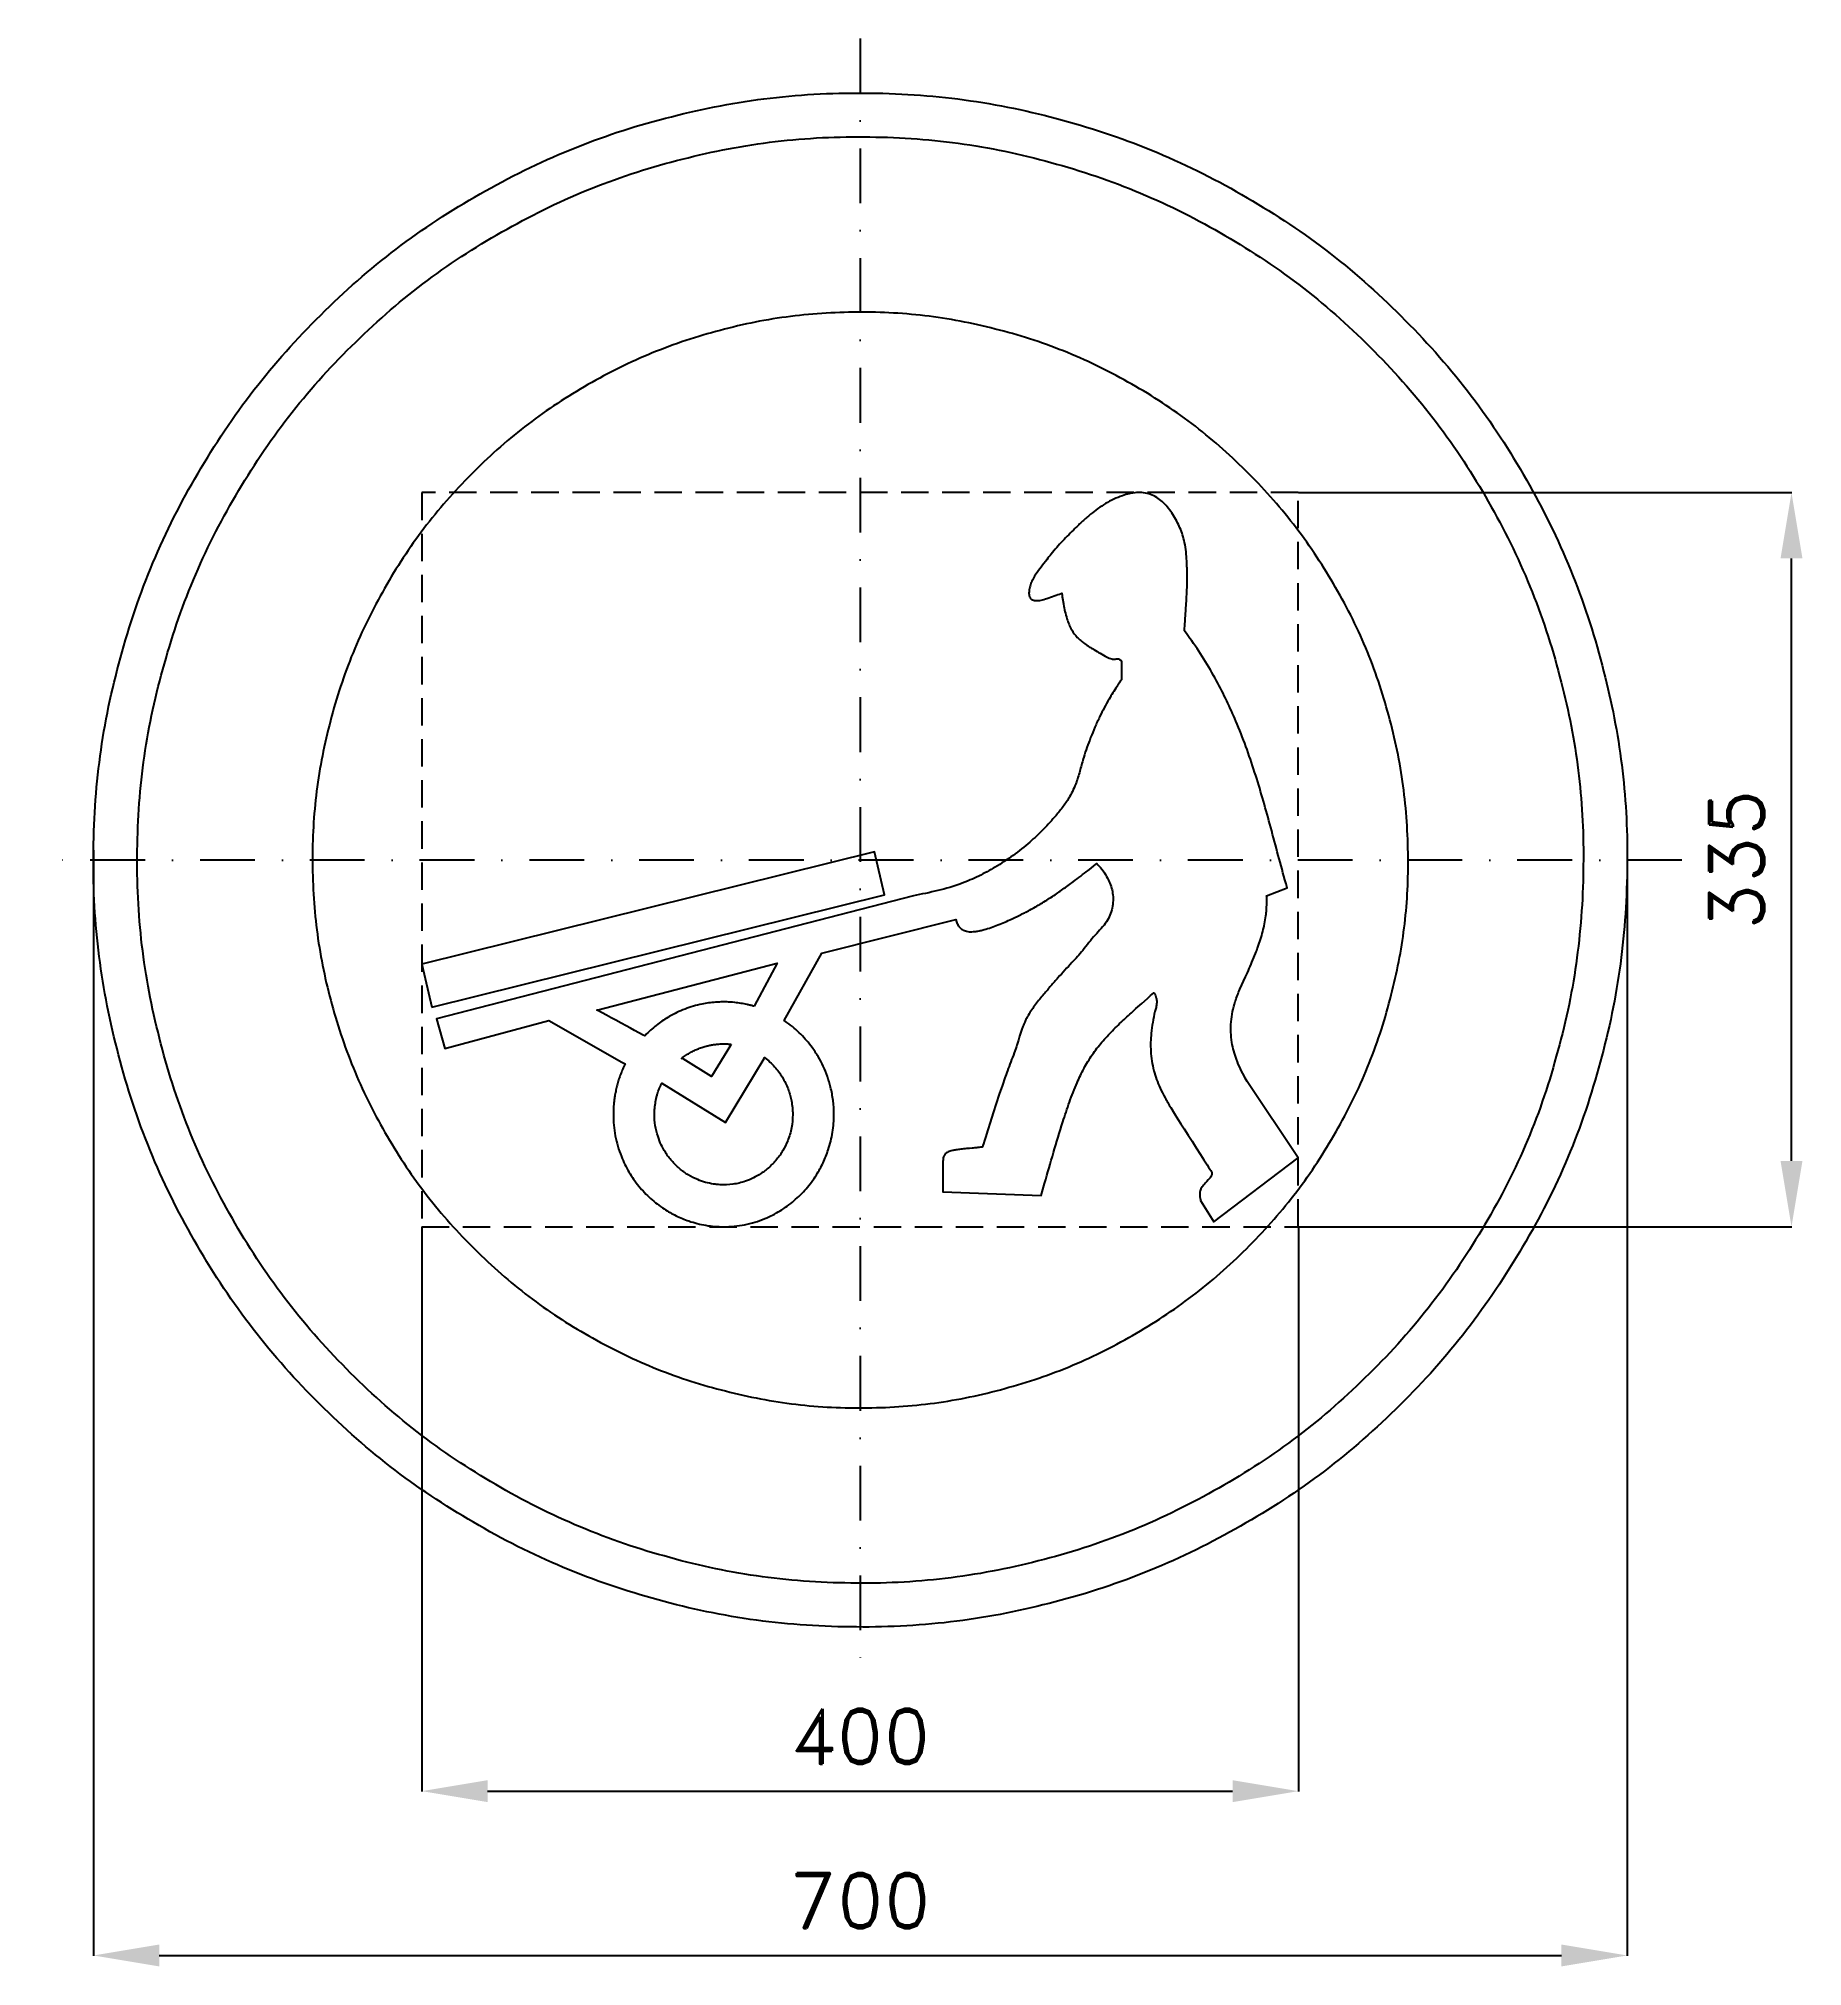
# Model space of a CAD drawing. Header units: millimetres. Extents: x -375 to 430, y -505 to 375.
import ezdxf

# ---------------------------------------------------------------- set-up
doc = ezdxf.new("R2010")
doc.units = ezdxf.units.MM
doc.header["$LTSCALE"] = 5
doc.linetypes.add('ČERCHOVANÁX2', pattern=[2, 1, -0.5, 0, -0.5])
doc.linetypes.add('ČÁRKOVANÁX2', pattern=[1.5, 1, -0.5])
doc.layers.add('Kóty', color=2, linetype='Continuous')
doc.layers.add('Značka', color=7, linetype='Continuous')
doc.styles.get("Standard").update_dxf_attribs({"font": 'romand.shx', "height": 25})
doc.dimstyles.get("Standard").update_dxf_attribs({"dimtxt": 25, "dimasz": 30, "dimexe": 0.18, "dimexo": 0.0625, "dimgap": 12.5, "dimtad": 1, "dimdec": 0, "dimzin": 0, "dimdsep": 46, "dimtxsty": 'Standard', "dimcen": 0.09, "dimadec": 0, "dimazin": 0, "dimtfac": 1, "dimtdec": 0, "dimtofl": 0, "dimtmove": 0, "dimatfit": 3, "dimfxl": 1, "dimtolj": 1, "dimtzin": 0, "dimarcsym": 0})

msp = doc.modelspace()

# ---------------------------------------------------------------- blocks, each defined once
blk = doc.blocks.new('*D2')
at = {"layer": 'Defpoints', "color": 0, "transparency": 16777216}
for p in [(-349.92, 4.7), (350.05, 0.12), (350.05, -499.82)]:
    blk.add_point(p, dxfattribs=at)
at = {"layer": 'Kóty', "color": 0, "lineweight": -2, "transparency": 16777216}
for p, q in [((-349.92, 4.64), (-349.92, -500)), ((350.05, 0.06), (350.05, -500)), ((-319.92, -499.82), (320.05, -499.82))]:
    blk.add_line(p, q, dxfattribs=at)
at = {"layer": 'Kóty', "color": 0, "transparency": 16777216}
for points in [[(-319.92, -494.82), (-319.92, -504.82), (-349.92, -499.82)], [(320.05, -494.82), (320.05, -504.82), (350.05, -499.82)]]:
    blk.add_solid(points, dxfattribs=at)
at = {"layer": 'Kóty', "color": 0, "transparency": 16777216, "insert": (0.06, -474.82), "char_height": 25, "attachment_point": 5}
blk.add_mtext('\\A1;700', dxfattribs=at)
blk = doc.blocks.new('*D3')
at = {"layer": 'Defpoints', "color": 0, "transparency": 16777216}
for p in [(199.9, 167.78), (425.04, 167.78), (199.9, -167.22)]:
    blk.add_point(p, dxfattribs=at)
at = {"layer": 'Kóty', "color": 0, "lineweight": -2, "transparency": 16777216}
for p, q in [((199.97, 167.78), (425.22, 167.78)), ((425.04, -137.22), (425.04, 137.78)), ((199.97, -167.22), (425.22, -167.22))]:
    blk.add_line(p, q, dxfattribs=at)
at = {"layer": 'Kóty', "color": 0, "transparency": 16777216}
for points in [[(420.04, 137.78), (430.04, 137.78), (425.04, 167.78)], [(420.04, -137.22), (430.04, -137.22), (425.04, -167.22)]]:
    blk.add_solid(points, dxfattribs=at)
at = {"layer": 'Kóty', "color": 0, "transparency": 16777216, "insert": (400.04, 0.28), "char_height": 25, "attachment_point": 5, "rotation": 90}
blk.add_mtext('\\A1;335', dxfattribs=at)
blk = doc.blocks.new('*D4')
at = {"layer": 'Defpoints', "color": 0, "transparency": 16777216}
for p in [(-200.1, -167.22), (199.97, -167.22), (199.97, -424.82)]:
    blk.add_point(p, dxfattribs=at)
at = {"layer": 'Kóty', "color": 0, "lineweight": -2, "transparency": 16777216}
for p, q in [((-200.1, -167.29), (-200.1, -425)), ((199.97, -167.29), (199.97, -425)), ((-170.1, -424.82), (169.97, -424.82))]:
    blk.add_line(p, q, dxfattribs=at)
at = {"layer": 'Kóty', "color": 0, "transparency": 16777216}
for points in [[(-170.1, -419.82), (-170.1, -429.82), (-200.1, -424.82)], [(169.97, -419.82), (169.97, -429.82), (199.97, -424.82)]]:
    blk.add_solid(points, dxfattribs=at)
at = {"layer": 'Kóty', "color": 0, "transparency": 16777216, "insert": (-0.06, -399.82), "char_height": 25, "attachment_point": 5}
blk.add_mtext('\\A1;400', dxfattribs=at)

# ---------------------------------------------------------------- dimensions: what is measured, and where the dimension line sits
at = {"layer": 'Kóty'}
dim = msp.add_linear_dim(base=(425.04, 167.78), p1=(199.9, -167.22), p2=(199.9, 167.78), angle=90, dimstyle='Standard', dxfattribs=at)
dim.commit()
dim.dimension.update_dxf_attribs({"geometry": '*D3', "text_midpoint": (400.04, 0.28)})
for base, p1, p2, picture, middle in [((350.05, -499.82), (-349.92, 4.7), (350.05, 0.12), '*D2', (0.06, -474.82)), ((199.97, -424.82), (-200.1, -167.22), (199.97, -167.22), '*D4', (-0.06, -399.82))]:
    dim = msp.add_linear_dim(base=base, p1=p1, p2=p2, dimstyle='Standard', dxfattribs=at)
    dim.commit()
    dim.dimension.update_dxf_attribs({"geometry": picture, "text_midpoint": middle})

# ---------------------------------------------------------------- linework, layer by layer
at = {"layer": 'Značka', "color": 6, "linetype": 'ČERCHOVANÁX2', "lineweight": 25, "ltscale": 5}
for p, q in [((0, 375), (0, -375)), ((375, 0), (-375, 0))]:
    msp.add_line(p, q, dxfattribs=at)
at = {"layer": 'Značka', "color": 5}
for points in [[(350.05, 0.12), (350.04, -2.17), (350.02, -4.46, -0.032168), (346.54, -50.09, -0.035723), (336.91, -94.89, -0.036667), (321.88, -138.14, -0.034754), (300.84, -178.83, -0.034039), (275.01, -216.66, -0.034453), (244.28, -250.59, -0.03456), (209.56, -280.44, -0.034426), (171.07, -305.25, -0.034389), (129.8, -325.1, -0.034418), (86.2, -339.11, -0.034424), (41.21, -347.61, -0.034417), (-4.53, -349.85, -0.034416), (-50.19, -346.41, -0.034417), (-94.95, -336.74, -0.034417), (-138.17, -321.6, -0.034417), (-178.9, -300.67, -0.034417), (-216.73, -274.86, -0.034417), (-250.66, -244.11, -0.034417), (-280.51, -209.39, -0.034417), (-305.32, -170.9, -0.034417), (-325.17, -129.63, -0.034417), (-339.18, -86.04, -0.034417), (-347.67, -41.04, -0.034417), (-349.92, 4.7, -0.034417), (-346.48, 50.36, -0.034417), (-336.81, 95.12, -0.034417), (-321.67, 138.34, -0.034417), (-300.74, 179.07, -0.034417), (-274.93, 216.89, -0.034416), (-244.18, 250.82, -0.034418), (-209.45, 280.68, -0.034417), (-170.97, 305.49, -0.034415), (-129.7, 325.34, -0.034415), (-86.1, 339.35, -0.034415), (-41.11, 347.84, -0.034416), (4.63, 350.09, -0.034417), (50.29, 346.65, -0.034417), (95.05, 336.98, -0.034417), (138.27, 321.83, -0.034417), (179, 300.91, -0.034417), (216.82, 275.1, -0.034407), (250.76, 244.35, -0.034414), (280.62, 209.62, -0.034488), (305.42, 171.14, -0.034419), (325.25, 129.88, -0.034077), (339.28, 86.27, -0.03279), (347.56, 43.5, -0.034265), (350.05, 0.12)], [(148.01, 104.69), (148.04, 105.28), (148.07, 105.86, -0.00337), (148.32, 110.02), (148.6, 114.18, 0.001966), (148.86, 118.27, 0.003701), (149.08, 122.37, 0.006275), (149.23, 126.55, 0.009483), (149.25, 130.74, 0.008077), (149.15, 134.12, 0.006242), (148.96, 137.5, 0.013919), (148.58, 141.78, 0.028713), (147.83, 146, 0.052185), (145.6, 152.49, 0.042453), (142.18, 158.5, 0.02627), (140.17, 161.25, 0.040753), (137.82, 163.69, 0.046211), (135.32, 165.57, 0.05361), (132.51, 166.91, 0.056399), (129.36, 167.68, 0.050057), (126.11, 167.77, 0.042741), (122.83, 167.3, 0.029267), (119.64, 166.37, 0.051651), (112, 162.79, 0.040364), (105.14, 157.88, 0.016243), (101.48, 154.71, 0.007617), (97.99, 151.37, 0.003937), (95.16, 148.56, 0.00646), (92.38, 145.69, 0.008923), (89.69, 142.74, 0.01145), (87.13, 139.69, 0.006578), (85.15, 137.17), (83.19, 134.62, 0.01051), (80.74, 131.36, 0.043328), (78.65, 127.87, 0.035506), (77.75, 125.71, 0.039155), (77.18, 123.44, 0.022372), (77.05, 122.54, 0.034877), (77.03, 121.62, 0.032492), (77.09, 121.01, 0.043451), (77.25, 120.42, 0.03626), (77.41, 120.03, 0.041468), (77.64, 119.67, 0.041912), (77.9, 119.36, 0.041994), (78.22, 119.1, 0.040778), (78.58, 118.88, 0.033937), (78.98, 118.72, 0.04021), (79.57, 118.56, 0.031473), (80.19, 118.49, 0.0226), (80.77, 118.48), (81.35, 118.52, 0.027185), (82.59, 118.69, 0.027556), (83.8, 119), (84.52, 119.24), (85.24, 119.5), (86.07, 119.79), (86.89, 120.07), (87.73, 120.37), (88.56, 120.66), (89.39, 120.95), (90.22, 121.24), (90.98, 121.51), (91.75, 121.78), (91.87, 121.82), (91.98, 121.86), (92.11, 120.97), (92.24, 120.08, 0.003521), (92.5, 118.46, 0.003752), (92.79, 116.84, 0.012211), (93.46, 113.52, 0.020369), (94.36, 110.24, 0.024945), (95.3, 107.61, 0.035429), (96.55, 105.12, 0.030647), (97.72, 103.35, 0.030336), (99.1, 101.73, 0.02797), (100.69, 100.24, 0.021081), (102.42, 98.9, 0.015188), (104.53, 97.48, 0.004546), (106.68, 96.16, 0.004089), (109.54, 94.44, 0.013987), (112.48, 92.82, 0.02208), (113.64, 92.26, 0.054945), (114.84, 91.89, 0.039108), (115.57, 91.81, 0.029672), (116.33, 91.83, -0.017608), (117.39, 91.91, -0.136686), (118.36, 91.69, -0.109716), (118.89, 91.26, -0.100074), (119.22, 90.63, -0.049027), (119.29, 90.28, -0.027423), (119.31, 89.91, -0.024382), (119.25, 88.82, 0.024501), (119.19, 87.74, 0.01476), (119.2, 87.22), (119.23, 86.71, -0.014317), (119.23, 85.62), (119.21, 84.53, 0.008347), (119.2, 83.55, 0.013352), (119.24, 82.57), (119.24, 82.5), (119.25, 82.42, 0.000812), (118.16, 80.8, 0.002662), (117.07, 79.16, 0.006039), (115.31, 76.4, 0.006642), (113.62, 73.58, 0.010145), (111.36, 69.57, 0.011132), (109.28, 65.46, 0.011321), (107.14, 60.76, 0.007846), (105.18, 55.98, 0.008445), (103.49, 51.52, 0.014046), (102, 46.99, 0.006609), (100.42, 41.31, -0.021804), (98.67, 35.69, -0.022986), (97.27, 32.26, -0.024158), (95.57, 28.97, -0.029241), (92.67, 24.58, -0.016909), (89.37, 20.46, -0.018748), (83.63, 14.14, -0.02106), (77.42, 8.31, -0.024458), (69.77, 2.23, -0.022484), (61.57, -3.13, -0.021441), (54.1, -7.22, -0.027217), (46.3, -10.57, -0.030344), (35.43, -13.84, -0.010008), (24.27, -16.23), (-193.44, -72.37), (-189.61, -85.88), (-142.08, -73.19), (-108.73, -92.17), (-107.3, -92.96), (-107.45, -93.27), (-107.61, -93.58, 0.012198), (-108.61, -95.81, 0.012914), (-109.5, -98.08, 0.012426), (-110.27, -100.31, 0.012058), (-110.92, -102.57, 0.012128), (-111.48, -104.88, 0.01218), (-111.93, -107.22, 0.009837), (-112.22, -109.13, 0.009668), (-112.43, -111.05, 0.012182), (-112.6, -113.49, 0.011851), (-112.66, -115.95, 0.047359), (-111.78, -125.72, 0.051994), (-109, -135.14, 0.042916), (-105.57, -142.24, 0.040254), (-101.02, -148.69, 0.039169), (-95.66, -154.36, 0.040712), (-89.47, -159.11, 0.033407), (-84.03, -162.23, 0.033112), (-78.22, -164.61, 0.042496), (-70.4, -166.6, 0.043016), (-62.34, -167.23, 0.051497), (-52.73, -166.34, 0.052136), (-43.52, -163.5, 0.042154), (-36.53, -159.98, 0.040374), (-30.22, -155.37, 0.039642), (-24.64, -149.89, 0.040127), (-20.01, -143.6, 0.032712), (-16.93, -138.04, 0.032097), (-14.61, -132.13, 0.041107), (-12.65, -124.14, 0.041861), (-12.03, -115.95, 0.032274), (-12.38, -109.68, 0.031915), (-13.53, -103.53, 0.025621), (-14.97, -98.67, 0.025552), (-16.89, -93.99, 0.025235), (-19.2, -89.58, 0.025676), (-21.95, -85.43, 0.020212), (-24.39, -82.33, 0.019405), (-27.08, -79.43, 0.021345), (-30.14, -76.57, 0.024071), (-33.44, -74.01), (-34.05, -73.58), (-34.65, -73.16), (-17.57, -42.35), (43.68, -27.05), (43.74, -27.31), (43.82, -27.57, 0.026928), (44.16, -28.56, 0.035165), (44.62, -29.49, 0.032913), (45.07, -30.19, 0.037091), (45.61, -30.82, 0.041928), (46.29, -31.41, 0.042075), (47.05, -31.87, 0.045063), (48.03, -32.27, 0.036373), (49.05, -32.5, 0.036078), (50.36, -32.62, 0.026005), (51.68, -32.57, 0.027684), (53.72, -32.3, 0.016779), (55.73, -31.85, 0.029742), (62.1, -29.81, 0.015667), (68.26, -27.19, 0.007871), (72.84, -25.05, 0.010373), (77.33, -22.74, 0.012805), (82.59, -19.75, 0.010564), (87.7, -16.51, 0.008353), (92.53, -13.22, 0.006793), (97.25, -9.79, 0.003796), (100.65, -7.21, 0.002504), (104.03, -4.6), (105.35, -3.55), (106.68, -2.51), (107.34, -1.99), (107.99, -1.47), (108.52, -2.04), (109.04, -2.62, -0.031545), (111.43, -5.69, -0.040962), (113.36, -9.07, -0.037922), (114.52, -11.94, -0.041838), (115.21, -14.96, -0.048067), (115.41, -18.42, -0.046095), (114.97, -21.87, -0.045664), (114, -25.1, -0.051517), (112.44, -28.05, -0.042729), (109.97, -31.17, 0.004309), (107.25, -34.11, 0.018203), (104.37, -37.6, -0.007965), (101.58, -41.14, -0.012707), (99.16, -43.94, -0.00352), (96.64, -46.67, 0.002116), (93.41, -50.16, 0.003575), (90.23, -53.69, 0.004216), (87.01, -57.35, 0.003729), (83.85, -61.07, 0.012997), (80.06, -65.78, 0.030703), (76.7, -70.78, 0.012981), (75.85, -72.28, 0.016503), (75.1, -73.82, 0.0133), (74.52, -75.2, 0.007937), (74, -76.6, 0.006074), (73.37, -78.43), (72.78, -80.28), (72.22, -82.11), (71.65, -83.93, -0.006232), (70.99, -85.92), (70.28, -87.9, -0.004322), (68.72, -92.01, 0.004117), (67.16, -96.11, 0.005215), (65.99, -99.36), (64.88, -102.64), (63.49, -106.78), (62.13, -110.94), (60.74, -115.28), (59.37, -119.62), (58.28, -123.07), (57.18, -126.52), (56.72, -127.96), (56.26, -129.4), (56.03, -130.13), (55.79, -130.87), (55.59, -130.9), (55.39, -130.93, -0.005374), (54.28, -131.07, -0.004484), (53.16, -131.2, -0.003077), (52.14, -131.3, -0.001673), (51.11, -131.39), (49.83, -131.5, 0.001226), (48.54, -131.61, 0.003219), (47.21, -131.74, 0.005162), (45.89, -131.89, 0.004553), (44.85, -132.03, 0.003521), (43.8, -132.18, 0.005177), (42.93, -132.32, 0.011046), (42.06, -132.49, 0.023021), (41.07, -132.75, 0.037097), (40.11, -133.12, 0.040469), (39.43, -133.51, 0.055739), (38.83, -134.02, 0.050237), (38.43, -134.52, 0.049663), (38.14, -135.09, 0.044788), (37.94, -135.73, 0.026809), (37.83, -136.4, 0.017125), (37.77, -137.22), (37.75, -138.05), (37.75, -151.34), (82.61, -152.96), (83.4, -150.2), (84.19, -147.44, -0.00169), (88.24, -133.41, -0.005529), (92.49, -119.44, -0.009468), (95.48, -110.4, -0.018661), (98.98, -101.54, -0.021222), (102.15, -94.95, -0.028462), (105.94, -88.72, -0.027247), (110.29, -83.04, -0.018588), (115.15, -77.77, -0.011599), (120.41, -72.65, -0.005186), (125.83, -67.72), (128.47, -65.36), (131.11, -63.01), (132.56, -61.73), (134.01, -60.45), (134.08, -60.54), (134.14, -60.64, -0.027495), (134.48, -61.18, -0.027373), (134.76, -61.75), (134.97, -62.3), (135.12, -62.86, -0.024616), (135.26, -63.56), (135.32, -64.27), (135.33, -64.95), (135.28, -65.64), (135.22, -66.13), (135.14, -66.61), (135.1, -66.79), (135.06, -66.98), (135.03, -67.06), (135.01, -67.15), (134.77, -68.11), (134.53, -69.06, 0.016359), (133.49, -74, 0.020911), (132.83, -79, 0.019694), (132.57, -83.06, 0.021542), (132.64, -87.13, 0.025442), (133.11, -91.62, 0.026838), (134.04, -96.03, 0.02428), (135.29, -100.05, 0.021209), (136.9, -103.94, 0.019404), (139.16, -108.43, 0.011019), (141.7, -112.77), (143.35, -115.44), (145.02, -118.1), (146.41, -120.3), (147.81, -122.51), (149.65, -125.38), (151.48, -128.25), (153.41, -131.27), (155.34, -134.29), (156.87, -136.66), (158.35, -139.05), (158.95, -140.05), (159.59, -141.02), (159.99, -141.6, -0.045039), (160.32, -142.22), (160.43, -142.52), (160.49, -142.82), (160.49, -143.17), (160.43, -143.51, -0.047616), (160.24, -144.01), (159.99, -144.48, -0.032432), (159.47, -145.21), (158.88, -145.88), (158.21, -146.58), (157.54, -147.27), (157.07, -147.77), (156.62, -148.28, 0.029326), (156.02, -149.09, 0.040974), (155.54, -149.97), (155.35, -150.43), (155.2, -150.92), (155.06, -151.54), (154.99, -152.18), (154.97, -152.85), (155.02, -153.52), (155.13, -154.27), (155.31, -155.01), (155.34, -155.11), (155.38, -155.22), (161.36, -165.01), (199.9, -135.73), (176.68, -100.98), (176.21, -100.2), (175.76, -99.41, -0.020094), (173.54, -95.21, -0.025122), (171.72, -90.83, -0.024276), (170.5, -87.01, -0.026324), (169.67, -83.1, -0.031713), (169.19, -78.43, -0.031096), (169.3, -73.74, -0.030914), (169.93, -69.06, -0.030861), (171.13, -64.5, -0.027568), (173.34, -58.82), (175.88, -53.26, 0.006392), (177.59, -49.39, 0.00425), (179.22, -45.49), (180.39, -42.58, 0.006618), (181.5, -39.64, 0.010906), (182.7, -36.11, 0.013644), (183.73, -32.52, 0.015759), (184.55, -28.95, 0.017743), (185.13, -25.34, 0.014321), (185.42, -22.55, 0.014136), (185.54, -19.74), (185.56, -18.58), (185.54, -17.42), (185.52, -16.83), (185.5, -16.23), (194.85, -12.55), (194.34, -10.7), (193.82, -8.86, -0.002368), (190.37, 3.83, 0.001246), (186.95, 16.54, 0.004371), (183.63, 28.42, 0.007412), (180.03, 40.22, 0.010467), (176.03, 51.96, 0.013457), (171.47, 63.49, 0.012502), (167.28, 72.8, 0.012849), (162.62, 81.89, 0.015615), (156.88, 91.79, 0.017745), (150.49, 101.28, 0.002695), (149.26, 102.99), (148.01, 104.69)], [(-48.43, -66.65), (-48.63, -66.59), (-48.83, -66.54, 0.007636), (-50.24, -66.15, 0.008202), (-51.66, -65.82, 0.007857), (-53.02, -65.53, 0.007462), (-54.4, -65.29, 0.007441), (-55.8, -65.08, 0.007847), (-57.2, -64.92), (-58.33, -64.81), (-59.47, -64.73, 0.006404), (-60.69, -64.68, 0.0074), (-61.91, -64.65), (-62.13, -64.65), (-62.34, -64.65), (-62.97, -64.66), (-63.6, -64.67, 0.007117), (-64.86, -64.71, 0.006527), (-66.11, -64.79, 0.015872), (-69.17, -65.12, 0.016613), (-72.21, -65.64, 0.022077), (-76.13, -66.6, 0.021695), (-79.95, -67.9, 0.021276), (-83.62, -69.46, 0.021365), (-87.13, -71.34, 0.0167), (-89.82, -73.01, 0.015785), (-92.4, -74.86, 0.017236), (-95.02, -76.98, 0.019346), (-97.47, -79.28), (-97.89, -79.7), (-98.3, -80.13), (-98.64, -79.95), (-98.98, -79.76), (-100.97, -78.69), (-102.95, -77.62), (-104.87, -76.59), (-106.79, -75.56), (-109.15, -74.3), (-111.5, -73.03), (-113.67, -71.86), (-115.85, -70.69), (-117.78, -69.65), (-119.72, -68.61), (-119.96, -68.48), (-120.2, -68.35), (-37.96, -46.96), (-48.43, -66.65)], [(-58.9, -83.97), (-59.22, -84.57), (-67.84, -98.66), (-80.75, -90.69), (-81.51, -90.43), (-81.27, -90.24), (-81.03, -90.06, -0.017292), (-79.29, -88.83, -0.018407), (-77.46, -87.73, -0.017884), (-75.66, -86.79, -0.017285), (-73.79, -85.98, -0.017432), (-71.85, -85.27, -0.01785), (-69.87, -84.71, -0.014434), (-68.24, -84.34, -0.013813), (-66.59, -84.07, -0.017791), (-64.47, -83.85, -0.019198), (-62.34, -83.78), (-61.93, -83.78), (-61.51, -83.79), (-61.16, -83.8), (-60.82, -83.82), (-60.47, -83.84), (-60.13, -83.86), (-59.86, -83.88), (-59.58, -83.91), (-59.29, -83.93), (-59, -83.96), (-58.95, -83.97), (-58.9, -83.97)], [(-43.86, -90.47), (-43.64, -90.08), (-43.29, -90.34), (-42.95, -90.61, -0.025086), (-40.64, -92.63, -0.025952), (-38.54, -94.88, -0.02489), (-36.73, -97.19, -0.02399), (-35.15, -99.68, -0.024022), (-33.77, -102.32, -0.024415), (-32.66, -105.08, -0.019919), (-31.93, -107.39, -0.019571), (-31.39, -109.75, -0.024758), (-30.94, -112.83, -0.024425), (-30.8, -115.95, -0.048375), (-31.35, -122.08, -0.05127), (-33.1, -127.98, -0.041949), (-35.25, -132.43, -0.040096), (-38.1, -136.47, -0.039307), (-41.46, -140.03, -0.04074), (-45.34, -143, -0.033387), (-48.75, -144.96, -0.032663), (-52.39, -146.45, -0.048588), (-58.07, -147.84, -0.05246), (-63.9, -148.06, -0.014074), (-65.43, -147.95, -0.012667), (-66.95, -147.76, -0.030127), (-70.61, -146.98, -0.031929), (-74.15, -145.76, -0.042146), (-78.53, -143.56, -0.040941), (-82.49, -140.66, -0.040351), (-85.99, -137.23, -0.040299), (-88.89, -133.28, -0.032612), (-90.82, -129.8, -0.031868), (-92.28, -126.09, -0.041132), (-93.51, -121.08, -0.043118), (-93.89, -115.95, -0.015428), (-93.85, -114.12, -0.014328), (-93.69, -112.31, -0.011508), (-93.49, -110.84, -0.012018), (-93.23, -109.37, -0.011869), (-92.9, -107.94, -0.01129), (-92.51, -106.53, -0.019068), (-91.74, -104.26, -0.021854), (-90.8, -102.07), (-90.7, -101.88), (-90.61, -101.68), (-61.45, -119.7), (-43.86, -90.47)]]:
    msp.add_lwpolyline(points, format="xyb", dxfattribs=at)
at = {"layer": 'Značka', "color": 1}
for points in [[(330.05, 0.12), (330.04, -2.04), (330.02, -4.2, -0.032166), (326.74, -47.22, -0.035722), (317.66, -89.46, -0.036665), (303.49, -130.24, -0.034754), (283.65, -168.61, -0.034039), (259.3, -204.27, -0.034453), (230.32, -236.26, -0.03456), (197.59, -264.41, -0.034426), (161.29, -287.8, -0.034389), (122.38, -306.52, -0.034418), (81.28, -319.73, -0.034424), (38.85, -327.74, -0.034417), (-4.27, -329.85, -0.034416), (-47.32, -326.61, -0.034417), (-89.53, -317.49, -0.034417), (-130.27, -303.21, -0.034416), (-168.68, -283.49, -0.034417), (-204.34, -259.15, -0.034417), (-236.33, -230.15, -0.034417), (-264.48, -197.41, -0.034417), (-287.87, -161.13, -0.034417), (-306.59, -122.22, -0.034417), (-319.8, -81.11, -0.034417), (-327.8, -38.69, -0.034417), (-329.92, 4.44, -0.034417), (-326.68, 47.49, -0.034417), (-317.56, 89.69, -0.034417), (-303.28, 130.44, -0.034416), (-283.55, 168.85, -0.034417), (-259.22, 204.51, -0.034418), (-230.22, 236.5, -0.034417), (-197.48, 264.65, -0.034415), (-161.2, 288.04, -0.034416), (-122.29, 306.76, -0.034417), (-81.18, 319.96, -0.034418), (-38.75, 327.97, -0.034417), (4.37, 330.09, -0.034417), (47.42, 326.84, -0.034417), (89.62, 317.73, -0.034415), (130.37, 303.45, -0.034416), (168.78, 283.72, -0.034418), (204.44, 259.39, -0.034406), (236.43, 230.39, -0.034413), (264.58, 197.65, -0.034487), (287.97, 161.36, -0.034418), (306.67, 122.47, -0.034077), (319.9, 81.35, -0.032792), (327.7, 41.02, -0.034265), (330.05, 0.12)], [(250.05, 0.12), (250.04, 1.75), (250.03, 3.39, 0.032169), (247.54, 35.98, 0.035722), (240.66, 67.98, 0.036667), (229.93, 98.88, 0.034753), (214.9, 127.94, 0.03404), (196.45, 154.96, 0.034453), (174.5, 179.19, 0.034563), (149.7, 200.52, 0.034428), (122.2, 218.24, 0.03439), (92.73, 232.42, 0.034416), (61.59, 242.43, 0.034424), (29.45, 248.49, 0.034418), (-3.22, 250.1, 0.034416), (-35.84, 247.64, 0.034415), (-67.81, 240.73, 0.034415), (-98.68, 229.92, 0.034416), (-127.77, 214.97, 0.034418), (-154.79, 196.53, 0.034417), (-179.03, 174.57, 0.034415), (-200.35, 149.76, 0.034417), (-218.07, 122.27, 0.034416), (-232.25, 92.8, 0.034416), (-242.26, 61.66, 0.034417), (-248.32, 29.52, 0.034417), (-249.93, -3.15, 0.034417), (-247.47, -35.77, 0.034417), (-240.56, -67.74, 0.034417), (-229.75, -98.61, 0.034417), (-214.8, -127.7, 0.034416), (-196.36, -154.72, 0.034416), (-174.4, -178.96, 0.034417), (-149.6, -200.28, 0.034417), (-122.11, -218.01, 0.034417), (-92.63, -232.18, 0.034417), (-61.49, -242.19, 0.034416), (-29.35, -248.26, 0.034416), (3.32, -249.86, 0.034417), (35.94, -247.4, 0.034418), (67.91, -240.5, 0.034416), (98.78, -229.68, 0.034417), (127.87, -214.73, 0.034417), (154.89, -196.3, 0.034405), (179.13, -174.33, 0.034415), (200.45, -149.52, 0.034488), (218.17, -122.04, 0.034417), (232.34, -92.57, 0.034078), (242.36, -61.42, 0.032788), (248.27, -30.87, 0.034264), (250.05, 0.12)]]:
    msp.add_lwpolyline(points, format="xyb", dxfattribs=at)
at = {"layer": 'Značka', "color": 6, "linetype": 'ČÁRKOVANÁX2', "ltscale": 2.5}
msp.add_lwpolyline([(-200.1, -167.22), (199.9, -167.22), (199.9, 167.78), (-200.1, 167.78)], close=True, dxfattribs=at)
at = {"layer": 'Značka', "color": 5}
msp.add_lwpolyline([(-195.48, -67.01), (11.09, -15.73), (6.59, 3.92), (-200.1, -47.41), (-195.48, -67.01)], dxfattribs=at)

msp.set_redraw_order([(e.dxf.handle, doc.entitydb.next_handle()) for e in msp.query("TEXT MTEXT ATTDEF DIMENSION ARC_DIMENSION")])  # texts and dimensions are drawn at this point

doc.saveas('drawing.dxf')
